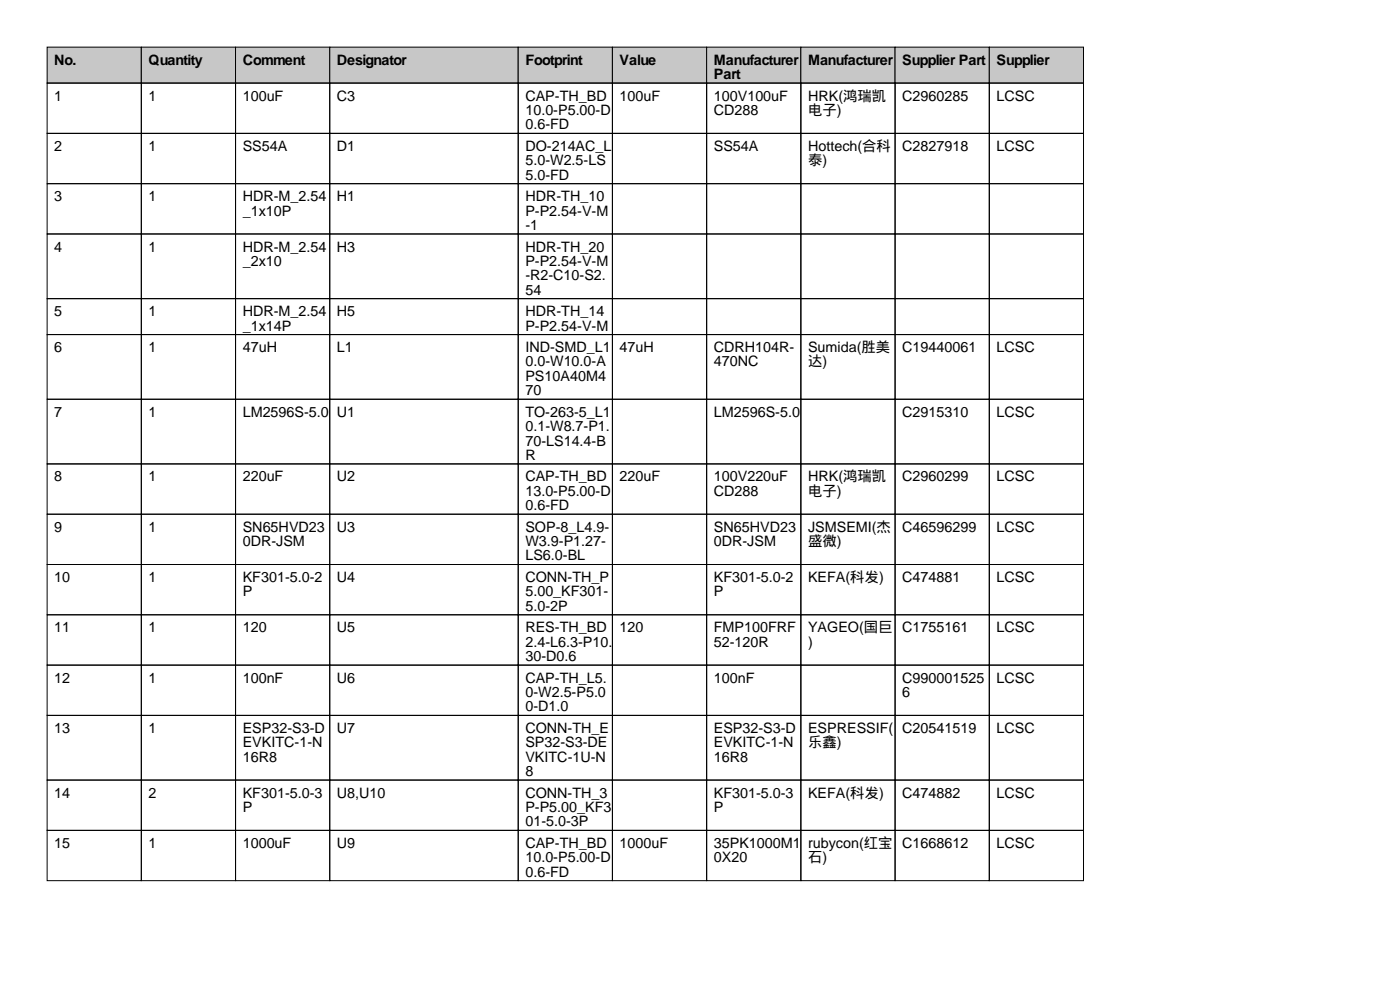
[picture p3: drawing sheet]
<svg xmlns="http://www.w3.org/2000/svg" width="297mm" height="210mm" viewBox="0 0 297 210" stroke-linecap="round" stroke-linejoin="round" font-family="sans-serif">
<defs><g id="words">
<g font-size="3">
<text x="11.5" y="13.7">No.</text>
<text x="31.5" y="13.7">Quantity</text>
<text x="51.5" y="13.7">Comment</text>
<text x="71.5" y="13.7">Designator</text>
<text x="111.5" y="13.7">Footprint</text>
<text x="131.5" y="13.7">Value</text>
<text x="151.5" y="13.7">Manufacturer</text>
<text x="151.5" y="16.8">Part</text>
<text x="171.5" y="13.7">Manufacturer</text>
<text x="191.5" y="13.7">Supplier Part</text>
<text x="211.5" y="13.7">Supplier</text>
<text x="11.5" y="21.3">1</text>
<text x="31.5" y="21.3">1</text>
<text x="51.5" y="21.3">100uF</text>
<text x="71.5" y="21.3">C3</text>
<text x="111.5" y="21.3">CAP-TH_BD</text>
<text x="131.5" y="21.3">100uF</text>
<text x="151.5" y="21.3">100V100uF</text>
<text x="171.5" y="21.3">HRK(鸿瑞凯</text>
<text x="191.5" y="21.3">C2960285</text>
<text x="211.5" y="21.3">LCSC</text>
<text x="111.5" y="24.4">10.0-P5.00-D</text>
<text x="111.5" y="27.4">0.6-FD</text>
<text x="151.5" y="24.4">CD288</text>
<text x="171.5" y="24.4">电子)</text>
<text x="11.5" y="32">2</text>
<text x="31.5" y="32">1</text>
<text x="51.5" y="32">SS54A</text>
<text x="71.5" y="32">D1</text>
<text x="111.5" y="32">DO-214AC_L</text>
<text x="111.5" y="35.1">5.0-W2.5-LS</text>
<text x="151.5" y="32">SS54A</text>
<text x="171.5" y="32">Hottech(合科</text>
<text x="171.5" y="35.1">泰)</text>
<text x="191.5" y="32">C2827918</text>
<text x="211.5" y="32">LCSC</text>
<text x="111.5" y="38.1">5.0-FD</text>
<text x="11.5" y="42.7">3</text>
<text x="31.5" y="42.7">1</text>
<text x="51.5" y="42.7">HDR-M_2.54</text>
<text x="51.5" y="45.7">_1x10P</text>
<text x="71.5" y="42.7">H1</text>
<text x="111.5" y="42.7">HDR-TH_10</text>
<text x="111.5" y="45.7">P-P2.54-V-M</text>
<text x="11.5" y="53.3">4</text>
<text x="31.5" y="53.3">1</text>
<text x="51.5" y="53.3">HDR-M_2.54</text>
<text x="71.5" y="53.3">H3</text>
<text x="111.5" y="48.8">-1</text>
<text x="111.5" y="53.3">HDR-TH_20</text>
<text x="51.5" y="56.4">_2x10</text>
<text x="111.5" y="56.4">P-P2.54-V-M</text>
<text x="111.5" y="59.4">-R2-C10-S2.</text>
<text x="111.5" y="62.5">54</text>
<text x="11.5" y="67.1">5</text>
<text x="31.5" y="67.1">1</text>
<text x="51.5" y="67.1">HDR-M_2.54</text>
<text x="51.5" y="70.1">_1x14P</text>
<text x="71.5" y="67.1">H5</text>
<text x="111.5" y="67.1">HDR-TH_14</text>
<text x="111.5" y="70.1">P-P2.54-V-M</text>
<text x="11.5" y="74.7">6</text>
<text x="31.5" y="74.7">1</text>
<text x="51.5" y="74.7">47uH</text>
<text x="71.5" y="74.7">L1</text>
<text x="111.5" y="74.7">IND-SMD_L1</text>
<text x="111.5" y="77.7">0.0-W10.0-A</text>
<text x="131.5" y="74.7">47uH</text>
<text x="151.5" y="74.7">CDRH104R-</text>
<text x="151.5" y="77.7">470NC</text>
<text x="171.5" y="74.7">Sumida(胜美</text>
<text x="171.5" y="77.7">达)</text>
<text x="191.5" y="74.7">C19440061</text>
<text x="211.5" y="74.7">LCSC</text>
<text x="111.5" y="80.8">PS10A40M4</text>
<text x="111.5" y="83.8">70</text>
<text x="11.5" y="88.4">7</text>
<text x="31.5" y="88.4">1</text>
<text x="51.5" y="88.4">LM2596S-5.0</text>
<text x="71.5" y="88.4">U1</text>
<text x="111.5" y="88.4">TO-263-5_L1</text>
<text x="151.5" y="88.4">LM2596S-5.0</text>
<text x="191.5" y="88.4">C2915310</text>
<text x="211.5" y="88.4">LCSC</text>
<text x="111.5" y="91.4">0.1-W8.7-P1.</text>
<text x="111.5" y="94.5">70-LS14.4-B</text>
<text x="111.5" y="97.5">R</text>
<text x="11.5" y="102.1">8</text>
<text x="31.5" y="102.1">1</text>
<text x="51.5" y="102.1">220uF</text>
<text x="71.5" y="102.1">U2</text>
<text x="111.5" y="102.1">CAP-TH_BD</text>
<text x="111.5" y="105.2">13.0-P5.00-D</text>
<text x="131.5" y="102.1">220uF</text>
<text x="151.5" y="102.1">100V220uF</text>
<text x="151.5" y="105.2">CD288</text>
<text x="171.5" y="102.1">HRK(鸿瑞凯</text>
<text x="171.5" y="105.2">电子)</text>
<text x="191.5" y="102.1">C2960299</text>
<text x="211.5" y="102.1">LCSC</text>
<text x="11.5" y="112.8">9</text>
<text x="31.5" y="112.8">1</text>
<text x="51.5" y="112.8">SN65HVD23</text>
<text x="71.5" y="112.8">U3</text>
<text x="111.5" y="108.2">0.6-FD</text>
<text x="111.5" y="112.8">SOP-8_L4.9-</text>
<text x="151.5" y="112.8">SN65HVD23</text>
<text x="171.5" y="112.8">JSMSEMI(杰</text>
<text x="191.5" y="112.8">C46596299</text>
<text x="211.5" y="112.8">LCSC</text>
<text x="51.5" y="115.8">0DR-JSM</text>
<text x="111.5" y="115.8">W3.9-P1.27-</text>
<text x="111.5" y="118.9">LS6.0-BL</text>
<text x="151.5" y="115.8">0DR-JSM</text>
<text x="171.5" y="115.8">盛微)</text>
<text x="11.5" y="123.4">10</text>
<text x="31.5" y="123.4">1</text>
<text x="51.5" y="123.4">KF301-5.0-2</text>
<text x="71.5" y="123.4">U4</text>
<text x="111.5" y="123.4">CONN-TH_P</text>
<text x="151.5" y="123.4">KF301-5.0-2</text>
<text x="171.5" y="123.4">KEFA(科发)</text>
<text x="191.5" y="123.4">C474881</text>
<text x="211.5" y="123.4">LCSC</text>
<text x="51.5" y="126.5">P</text>
<text x="111.5" y="126.5">5.00_KF301-</text>
<text x="111.5" y="129.5">5.0-2P</text>
<text x="151.5" y="126.5">P</text>
<text x="11.5" y="134.1">11</text>
<text x="31.5" y="134.1">1</text>
<text x="51.5" y="134.1">120</text>
<text x="71.5" y="134.1">U5</text>
<text x="111.5" y="134.1">RES-TH_BD</text>
<text x="111.5" y="137.2">2.4-L6.3-P10.</text>
<text x="131.5" y="134.1">120</text>
<text x="151.5" y="134.1">FMP100FRF</text>
<text x="151.5" y="137.2">52-120R</text>
<text x="171.5" y="134.1">YAGEO(国巨</text>
<text x="171.5" y="137.2">)</text>
<text x="191.5" y="134.1">C1755161</text>
<text x="211.5" y="134.1">LCSC</text>
<text x="111.5" y="140.2">30-D0.6</text>
<text x="11.5" y="144.8">12</text>
<text x="31.5" y="144.8">1</text>
<text x="51.5" y="144.8">100nF</text>
<text x="71.5" y="144.8">U6</text>
<text x="111.5" y="144.8">CAP-TH_L5.</text>
<text x="111.5" y="147.8">0-W2.5-P5.0</text>
<text x="151.5" y="144.8">100nF</text>
<text x="191.5" y="144.8">C990001525</text>
<text x="191.5" y="147.8">6</text>
<text x="211.5" y="144.8">LCSC</text>
<text x="11.5" y="155.5">13</text>
<text x="31.5" y="155.5">1</text>
<text x="51.5" y="155.5">ESP32-S3-D</text>
<text x="71.5" y="155.5">U7</text>
<text x="111.5" y="150.9">0-D1.0</text>
<text x="111.5" y="155.5">CONN-TH_E</text>
<text x="151.5" y="155.5">ESP32-S3-D</text>
<text x="171.5" y="155.5">ESPRESSIF(</text>
<text x="191.5" y="155.5">C20541519</text>
<text x="211.5" y="155.5">LCSC</text>
<text x="51.5" y="158.5">EVKITC-1-N</text>
<text x="51.5" y="161.5">16R8</text>
<text x="111.5" y="158.5">SP32-S3-DE</text>
<text x="111.5" y="161.5">VKITC-1U-N</text>
<text x="151.5" y="158.5">EVKITC-1-N</text>
<text x="151.5" y="161.5">16R8</text>
<text x="171.5" y="158.5">乐鑫)</text>
<text x="111.5" y="164.6">8</text>
<text x="11.5" y="169.2">14</text>
<text x="31.5" y="169.2">2</text>
<text x="51.5" y="169.2">KF301-5.0-3</text>
<text x="51.5" y="172.2">P</text>
<text x="71.5" y="169.2">U8,U10</text>
<text x="111.5" y="169.2">CONN-TH_3</text>
<text x="111.5" y="172.2">P-P5.00_KF3</text>
<text x="151.5" y="169.2">KF301-5.0-3</text>
<text x="151.5" y="172.2">P</text>
<text x="171.5" y="169.2">KEFA(科发)</text>
<text x="191.5" y="169.2">C474882</text>
<text x="211.5" y="169.2">LCSC</text>
<text x="11.5" y="179.8">15</text>
<text x="31.5" y="179.8">1</text>
<text x="51.5" y="179.8">1000uF</text>
<text x="71.5" y="179.8">U9</text>
<text x="111.5" y="175.3">01-5.0-3P</text>
<text x="111.5" y="179.8">CAP-TH_BD</text>
<text x="131.5" y="179.8">1000uF</text>
<text x="151.5" y="179.8">35PK1000M1</text>
<text x="171.5" y="179.8">rubycon(红宝</text>
<text x="191.5" y="179.8">C1668612</text>
<text x="211.5" y="179.8">LCSC</text>
<text x="111.5" y="182.9">10.0-P5.00-D</text>
<text x="111.5" y="185.9">0.6-FD</text>
<text x="151.5" y="182.9">0X20</text>
<text x="171.5" y="182.9">石)</text>
</g>
</g></defs>
<g fill="#c7c7c7" stroke="#000" stroke-width=".21">
<path d="M10 10h20v7.6h-20z"/>
<path d="M30 10h20v7.6h-20z"/>
<path d="M50 10h20v7.6h-20z"/>
<path d="M70 10h40v7.6h-40z"/>
<path d="M110 10h20v7.6h-20z"/>
<path d="M130 10h20v7.6h-20z"/>
<path d="M150 10h20v7.6h-20z"/>
<path d="M170 10h20v7.6h-20z"/>
<path d="M190 10h20v7.6h-20z"/>
<path d="M210 10h20v7.6h-20z"/>
</g>
<g fill="none" stroke="#000" stroke-width=".21">
<path d="M10 17.6h20v10.7h-20zM30 17.6h20v10.7h-20zM50 17.6h20v10.7h-20zM70 17.6h40v10.7h-40zM110 17.6h20v10.7h-20zM130 17.6h20v10.7h-20zM150 17.6h20v10.7h-20zM170 17.6h20v10.7h-20zM190 17.6h20v10.7h-20zM210 17.6h20v10.7h-20zM10 28.3h20v10.7h-20zM10 39h20v10.6h-20z"/>
<path d="M30 28.3h20v10.7h-20zM30 39h20v10.6h-20zM50 28.3h20v10.7h-20zM50 39h20v10.6h-20zM70 28.3h40v10.7h-40zM70 39h40v10.6h-40zM110 28.3h20v10.7h-20zM110 39h20v10.6h-20zM130 28.3h20v10.7h-20zM130 39h20v10.6h-20zM150 28.3h20v10.7h-20zM150 39h20v10.6h-20z"/>
<path d="M170 28.3h20v10.7h-20zM170 39h20v10.6h-20zM190 28.3h20v10.7h-20zM190 39h20v10.6h-20zM210 28.3h20v10.7h-20zM210 39h20v10.6h-20zM10 49.6h20v13.7h-20zM30 49.6h20v13.7h-20zM50 49.6h20v13.7h-20zM70 49.6h40v13.7h-40zM110 49.6h20v13.7h-20zM130 49.6h20v13.7h-20z"/>
<path d="M150 49.6h20v13.7h-20zM170 49.6h20v13.7h-20zM190 49.6h20v13.7h-20zM210 49.6h20v13.7h-20zM10 63.3h20v7.7h-20zM10 71h20v13.7h-20zM30 63.3h20v7.7h-20zM30 71h20v13.7h-20zM50 63.3h20v7.7h-20zM50 71h20v13.7h-20zM70 63.3h40v7.7h-40zM70 71h40v13.7h-40z"/>
<path d="M110 63.3h20v7.7h-20zM110 71h20v13.7h-20zM130 63.3h20v7.7h-20zM130 71h20v13.7h-20zM150 63.3h20v7.7h-20zM150 71h20v13.7h-20zM170 63.3h20v7.7h-20zM170 71h20v13.7h-20zM190 63.3h20v7.7h-20zM190 71h20v13.7h-20zM210 63.3h20v7.7h-20zM210 71h20v13.7h-20z"/>
<path d="M10 84.7h20v13.7h-20zM10 98.4h20v10.7h-20zM30 84.7h20v13.7h-20zM30 98.4h20v10.7h-20zM50 84.7h20v13.7h-20zM50 98.4h20v10.7h-20zM70 84.7h40v13.7h-40zM70 98.4h40v10.7h-40zM110 84.7h20v13.7h-20zM110 98.4h20v10.7h-20zM130 84.7h20v13.7h-20zM130 98.4h20v10.7h-20z"/>
<path d="M150 84.7h20v13.7h-20zM150 98.4h20v10.7h-20zM170 84.7h20v13.7h-20zM170 98.4h20v10.7h-20zM190 84.7h20v13.7h-20zM190 98.4h20v10.7h-20zM210 84.7h20v13.7h-20zM210 98.4h20v10.7h-20zM10 109.1h20v10.6h-20zM10 119.7h20v10.7h-20zM30 109.1h20v10.6h-20zM30 119.7h20v10.7h-20z"/>
<path d="M50 109.1h20v10.6h-20zM50 119.7h20v10.7h-20zM70 109.1h40v10.6h-40zM70 119.7h40v10.7h-40zM110 109.1h20v10.6h-20zM110 119.7h20v10.7h-20zM130 109.1h20v10.6h-20zM130 119.7h20v10.7h-20zM150 109.1h20v10.6h-20zM150 119.7h20v10.7h-20zM170 109.1h20v10.6h-20zM170 119.7h20v10.7h-20z"/>
<path d="M190 109.1h20v10.6h-20zM190 119.7h20v10.7h-20zM210 109.1h20v10.6h-20zM210 119.7h20v10.7h-20zM10 130.4h20v10.7h-20zM30 130.4h20v10.7h-20zM50 130.4h20v10.7h-20zM70 130.4h40v10.7h-40zM110 130.4h20v10.7h-20zM130 130.4h20v10.7h-20zM150 130.4h20v10.7h-20zM170 130.4h20v10.7h-20z"/>
<path d="M190 130.4h20v10.7h-20zM210 130.4h20v10.7h-20zM10 141.1h20v10.6h-20zM10 151.7h20v13.7h-20zM30 141.1h20v10.6h-20zM30 151.7h20v13.7h-20zM50 141.1h20v10.6h-20zM50 151.7h20v13.7h-20zM70 141.1h40v10.6h-40zM70 151.7h40v13.7h-40zM110 141.1h20v10.6h-20zM110 151.7h20v13.7h-20z"/>
<path d="M130 141.1h20v10.6h-20zM130 151.7h20v13.7h-20zM150 141.1h20v10.6h-20zM150 151.7h20v13.7h-20zM170 141.1h20v10.6h-20zM170 151.7h20v13.7h-20zM190 141.1h20v10.6h-20zM190 151.7h20v13.7h-20zM210 141.1h20v10.6h-20zM210 151.7h20v13.7h-20zM10 165.4h20v10.7h-20zM10 176.1h20v10.7h-20z"/>
<path d="M30 165.4h20v10.7h-20zM30 176.1h20v10.7h-20zM50 165.4h20v10.7h-20zM50 176.1h20v10.7h-20zM70 165.4h40v10.7h-40zM70 176.1h40v10.7h-40zM110 165.4h20v10.7h-20zM110 176.1h20v10.7h-20zM130 165.4h20v10.7h-20zM130 176.1h20v10.7h-20zM150 165.4h20v10.7h-20zM150 176.1h20v10.7h-20z"/>
<path d="M170 165.4h20v10.7h-20zM170 176.1h20v10.7h-20zM190 165.4h20v10.7h-20zM190 176.1h20v10.7h-20zM210 165.4h20v10.7h-20zM210 176.1h20v10.7h-20z"/>
</g>
<use href="#words"/>
</svg>
